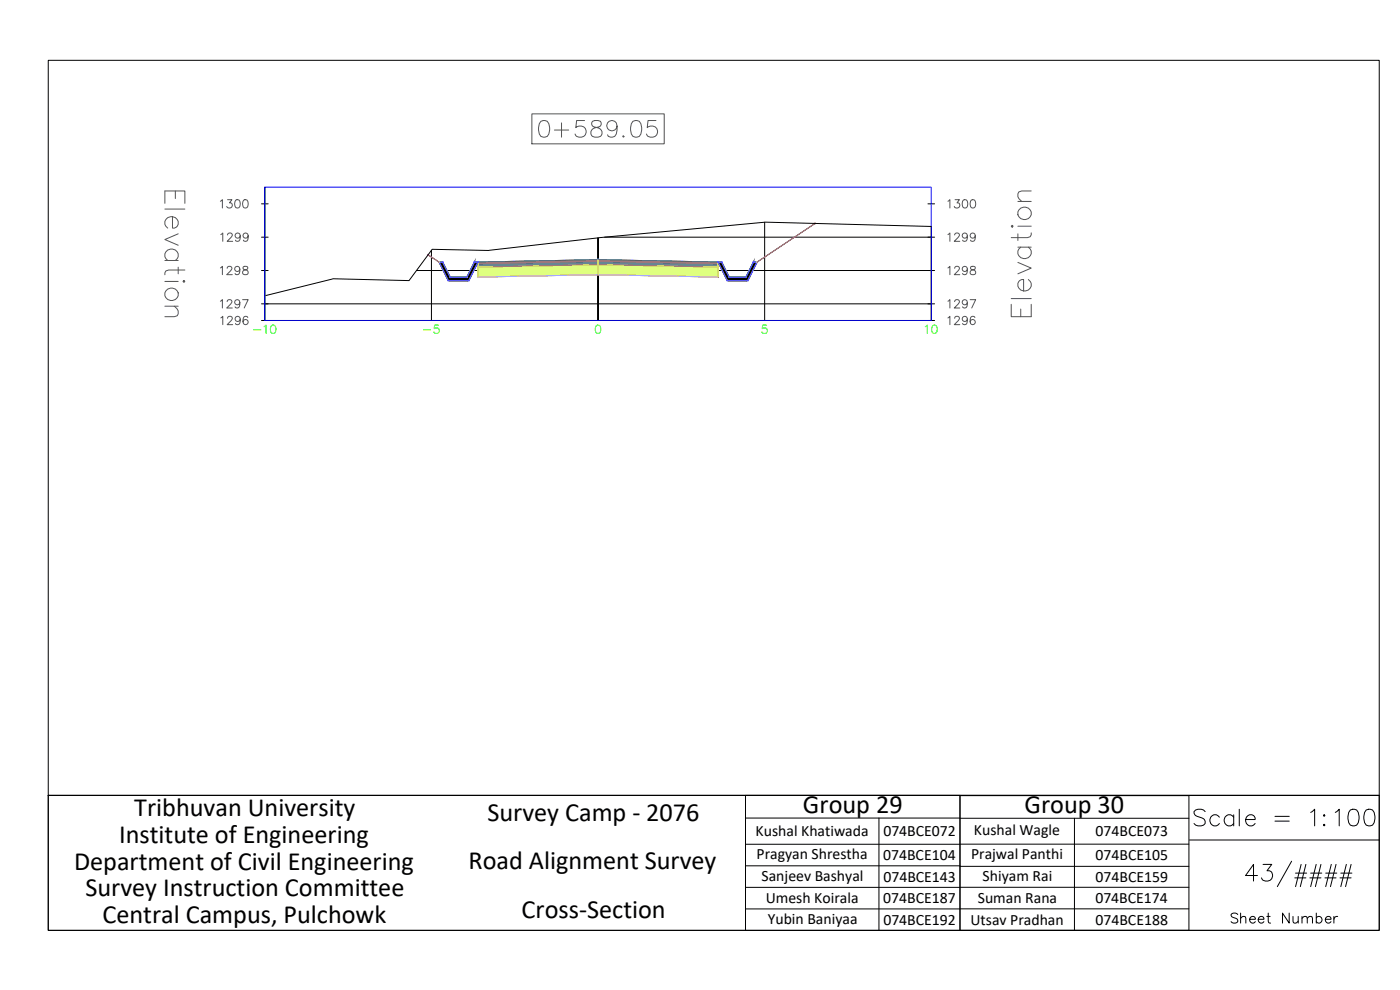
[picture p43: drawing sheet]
<svg xmlns="http://www.w3.org/2000/svg" width="420mm" height="297mm" viewBox="0 0 420 297" stroke-linecap="round" stroke-linejoin="round" font-family="sans-serif">
<defs><g id="words">
<text font-size="8.8" x="357" y="249.1">Scale = 1:100</text>
<g font-size="7.9">
<text x="40.3" y="244.7">Tribhuvan University</text>
<text x="241" y="244">Group 29</text>
<text x="307.5" y="244.1">Group 30</text>
<text x="146.3" y="246.4">Survey Camp - 2076</text>
<text x="35.7" y="252.8">Institute of Engineering</text>
<text x="22.2" y="261">Department of Civil Engineering</text>
<text x="140.6" y="260.7">Road Alignment Survey</text>
<text x="25.6" y="268.9">Survey Instruction Committee</text>
<text x="156.5" y="275.5">Cross-Section</text>
<text x="30.7" y="277.1">Central Campus, Pulchowk</text>
</g>
<text font-size="6.6" x="368.3" y="278.3">Sheet Number</text>
<g font-size="4.7">
<text x="226.8" y="251">Kushal Khatiwada</text>
<text x="265.1" y="250.9">074BCE072</text>
<text x="292.3" y="250.6">Kushal Wagle</text>
<text x="328.8" y="250.9">074BCE073</text>
<text x="227" y="257.7">Pragyan Shrestha</text>
<text x="291.4" y="257.8">Prajwal Panthi</text>
<text x="265" y="258">074BCE104</text>
<text x="328.8" y="258.1">074BCE105</text>
<text x="228.6" y="264.2">Sanjeev Bashyal</text>
<text x="265.1" y="264.5">074BCE143</text>
<text x="294.9" y="264.3">Shiyam Rai</text>
<text x="328.8" y="264.6">074BCE159</text>
<text x="229.8" y="271.1">Umesh Koirala</text>
<text x="265.1" y="271">074BCE187</text>
<text x="293.5" y="271">Suman Rana</text>
<text x="328.7" y="271">074BCE174</text>
<text x="230.4" y="277.1">Yubin Baniyaa</text>
<text x="265.1" y="277.4">074BCE192</text>
<text x="291.3" y="277.5">Utsav Pradhan</text>
<text x="328.8" y="277.4">074BCE188</text>
</g>
</g></defs>
<!-- layer: C-ANNO-VFRM -->
<path d="M76.1 99h2.2M79.2 98l.6-.5v2.5M81.5 97.7a.81 .81 0 0 1 1.2 .3 1.26 1.26 0 0 1-.8 2 1.6 1.6 0 0 1-.4-2.3zM127.1 99h2.1M131.6 97.5h-1.2l-.1 1.1a.88 .88 0 0 1 1.4 0 .88 .88 0 0 1-.2 1.3 .88 .88 0 0 1-1.3-.3M179 97.7a.82 .82 0 0 1 1.2 .3 1.26 1.26 0 0 1-.8 2 1.59 1.59 0 0 1-.4-2.3zM230.1 97.5h-1.2l-.1 1.1a.88 .88 0 0 1 1.3 0 .88 .88 0 0 1-.2 1.3 .88 .88 0 0 1-1.3-.3M277.7 98l.6-.5v2.5M280 97.7a.82 .82 0 0 1 1.1 .3 1.26 1.26 0 0 1-.8 2 1.59 1.59 0 0 1-.3-2.3z" fill="none" stroke="#0f0" stroke-width=".3"/>
<!-- layer: C-ROAD-SCTN-VIEW -->
<g fill="none" stroke="#545454" stroke-width=".3">
<path d="M159.6 34.2h39.7v9h-39.7zM162.3 36.4a1.63 1.63 0 0 1 2.4 .7 4.1 4.1 0 0 1-.5 3.8 1.63 1.63 0 0 1-2.3-.7 4.2 4.2 0 0 1 .4-3.8zM166.4 39h4.3M168.5 36.9v4.3M175.4 36.2h-2.3l-.3 2.1a1.77 1.77 0 0 1 2.7-.1 1.77 1.77 0 0 1-.3 2.7 1.77 1.77 0 0 1-2.6-.7M177.8 36.4a1.01 1.01 0 0 0 .5 1.7 2.07 2.07 0 0 1 2.4 2.1l-.3 .5a1.96 1.96 0 0 1-3.1-.5 1.61 1.61 0 0 1 1.5-1.9l.9-.2a1.02 1.02 0 0 0 .5-1.7l-.7-.2zM185.2 37.8a1.55 1.55 0 0 1-2.1 1.3 1.55 1.55 0 0 1-.6-2.4 1.55 1.55 0 0 1 2.5 .2 4.6 4.6 0 0 1-.5 4 1.49 1.49 0 0 1-2.2-.5M190 36.4a1.63 1.63 0 0 1 2.3 .7 4.1 4.1 0 0 1-.4 3.8 1.63 1.63 0 0 1-2.4-.7 4.2 4.2 0 0 1 .5-3.8zM196.9 36.2h-2.4l-.3 2.1a1.77 1.77 0 0 1 2.7-.1 1.77 1.77 0 0 1-.3 2.7 1.77 1.77 0 0 1-2.6-.7M52.6 57.3v2.3M68.3 59.9h1.3l-.7 1a.83 .83 0 0 1 .6 1.3 .83 .83 0 0 1-1.5-.3M187.1 40.7l-.2 .2 .2 .3 .2-.3"/>
<path d="M286.6 59.9h1.3l-.7 1a.83 .83 0 0 1 .6 1.3 .83 .83 0 0 1-1.4-.3M309.5 57.3h-2.9l-.8 .3-.3 .6v.8l1.1 1.4M49.5 61v-3.7h6v3.7M49.5 62.7h6M49.5 78.2h4M50.3 78.2a1.98 1.98 0 0 1 .6-3.5 1.98 1.98 0 0 1 2.6 2.3l-.9 1.2M51.8 65v3.4a1.72 1.72 0 0 0 1.8-1.7 1.72 1.72 0 0 0-1.8-1.7 1.89 1.89 0 0 0-2.2 1.1 1.89 1.89 0 0 0 .7 2.3M53.5 70.2l-4 1.7 4 1.7M66.1 60.4l.6-.5v2.5M66.3 70.4l.6-.5v2.5M68.3 70.5l.5-.6 .8 .2a.78 .78 0 0 1-.2 1.1l-1.2 1.2h1.6M70.8 60a.82 .82 0 0 1 1.2 .4 1.26 1.26 0 0 1-.9 2 1.59 1.59 0 0 1-.3-2.4z"/>
<path d="M72.1 70.7a.78 .78 0 0 1-1.1 .7 .78 .78 0 0 1-.3-1.2 .78 .78 0 0 1 1.3 .1 1.73 1.73 0 0 1-.6 2.1l-.6-.1-.1-.2M73.2 60a.82 .82 0 0 1 1.2 .4 1.26 1.26 0 0 1-.9 2 1.59 1.59 0 0 1-.3-2.4zM74.5 70.7a.78 .78 0 0 1-1.1 .7 .78 .78 0 0 1-.3-1.2 .78 .78 0 0 1 1.3 .1 1.73 1.73 0 0 1-.6 2.1l-.6-.1-.2-.2M284.5 70.4l.6-.5v2.5M284.5 60.4l.6-.5v2.5M286.5 70.5l.5-.6 .8 .2a.78 .78 0 0 1-.2 1.1l-1.2 1.2h1.7M289.1 60a.82 .82 0 0 1 1.2 .4 1.26 1.26 0 0 1-.8 2 1.61 1.61 0 0 1-.4-2.4zM290.3 70.7a.78 .78 0 0 1-1.1 .7 .78 .78 0 0 1-.3-1.2 .78 .78 0 0 1 1.3 .1 1.73 1.73 0 0 1-.6 2.1l-.6-.1-.1-.2M291.5 60a.82 .82 0 0 1 1.2 .4 1.26 1.26 0 0 1-.8 2 1.61 1.61 0 0 1-.4-2.4zM292.7 70.7a.78 .78 0 0 1-1.1 .7 .78 .78 0 0 1-.3-1.2 .78 .78 0 0 1 1.3 .1 1.73 1.73 0 0 1-.6 2.1l-.6-.1-.1-.2M303.5 67.9l.3-.3 .3 .3-.3 .3zM305.5 78.7l4 1.7-4 1.8"/>
<path d="M305.5 74.2h4M305.5 70.2v2M305.5 67.9h4M305.5 60.4h4M306.3 74.2a1.98 1.98 0 0 0 .6 3.4 1.98 1.98 0 0 0 2.6-2.3l-.9-1.1M309.5 69.9l-.3 1.1-.9 .3h-4.8M49.5 84.4h4M49.5 91.9h4M52.3 91.9l1.2 1.4v.9l-.3 .5-.9 .3h-2.8M53.5 80.2v2M54.9 84.4l.3-.2 .3 .2-.3 .3zM55.5 81h-4.9l-.8 .3-.3 1.1"/>
<path d="M66.1 90.4l.6-.5v2.5M66.1 80.4l.6-.5v2.5M66.3 95.4l.6-.5v2.5M68.2 90.5l.4-.6 .9 .2a.76 .76 0 0 1-.3 1.1l-1.2 1.2h1.7M68.2 80.5l.4-.6 .9 .2a.76 .76 0 0 1-.3 1.1l-1.2 1.2h1.7M68.3 95.5l.5-.6 .8 .2a.79 .79 0 0 1-.2 1.1l-1.2 1.2h1.6M72 90.7a.78 .78 0 0 1-1.1 .7 .78 .78 0 0 1-.3-1.2 .78 .78 0 0 1 1.3 .1 1.33 1.33 0 0 1-.9 2.1l-.4-.3M72 80.7a.78 .78 0 0 1-1.1 .7 .78 .78 0 0 1-.3-1.2 .78 .78 0 0 1 1.3 .1 1.33 1.33 0 0 1-.9 2.1l-.4-.3M72.1 95.7a.78 .78 0 0 1-1.1 .7 .78 .78 0 0 1-.3-1.2 .78 .78 0 0 1 1.3 .1 1.72 1.72 0 0 1-.6 2.1l-.6-.1-.1-.3M72.8 89.9h1.7l-1.2 2.5M73 80a.51 .51 0 0 0 .3 .9 .89 .89 0 0 1 1 .3 .89 .89 0 0 1-.1 1.1l-.8 .1a.72 .72 0 0 1-.6-.8 .72 .72 0 0 1 .7-.6l.5-.1a.5 .5 0 0 0 .2-.9zM74.4 95.3a.72 .72 0 0 0-.7-.4 .72 .72 0 0 0-.7 .5 1.47 1.47 0 0 0 .6 2 .78 .78 0 0 0 .9-.7 .78 .78 0 0 0-.7-.8 .78 .78 0 0 0-.9 .7"/>
<path d="M284.5 95.4l.6-.5v2.5M284.5 90.4l.6-.5v2.5M284.5 80.4l.6-.5v2.5M286.5 95.5l.5-.6 .8 .2a.79 .79 0 0 1-.2 1.1l-1.2 1.2h1.7M286.5 90.5l.5-.6 .8 .2a.78 .78 0 0 1-.2 1.1l-1.2 1.2h1.7M286.5 80.5l.5-.6 .8 .2a.78 .78 0 0 1-.2 1.1l-1.2 1.2h1.7M290.3 95.7a.78 .78 0 0 1-1.1 .7 .78 .78 0 0 1-.3-1.2 .78 .78 0 0 1 1.3 .1 1.72 1.72 0 0 1-.6 2.1l-.6-.1-.1-.3M290.3 90.7a.78 .78 0 0 1-1.1 .7 .78 .78 0 0 1-.3-1.2 .78 .78 0 0 1 1.3 .1 1.74 1.74 0 0 1-.6 2.1l-.6-.1-.1-.2M290.3 80.7a.78 .78 0 0 1-1.1 .7 .78 .78 0 0 1-.3-1.2 .78 .78 0 0 1 1.3 .1 1.73 1.73 0 0 1-.6 2.1l-.6-.1-.1-.2M291.2 89.9h1.6l-1.2 2.5M291.4 80a.51 .51 0 0 0 .2 .9 .9 .9 0 0 1 1 .3 .9 .9 0 0 1 0 1.1l-.9 .1a.72 .72 0 0 1-.6-.8 .72 .72 0 0 1 .8-.6l.4-.1a.51 .51 0 0 0 .3-.9zM292.6 95.3a.72 .72 0 0 0-.7-.4 .72 .72 0 0 0-.6 .5 1.47 1.47 0 0 0 .6 2 .78 .78 0 0 0 .8-.7 .78 .78 0 0 0-.7-.8 .78 .78 0 0 0-.8 .7"/>
<path d="M303.5 91.3v3.7h6v-3.7M303.5 89.6h6M306.3 92.7v2.3M308.6 83.9a1.98 1.98 0 0 1-.5 3.4 1.98 1.98 0 0 1-2.6-2.3 1.53 1.53 0 0 1 1.7-1.1v3.4"/>
<circle cx="307.4" cy="64" r="1.98"/>
<circle cx="51.5" cy="88.3" r="1.98"/>
</g>
<g fill="none" stroke="#000" stroke-width=".3">
<path d="M79.5 56.2v40M78.5 71.2h2M78.5 61.2h2M129.5 75.1v21.1M181.4 71.2h99.1M229.5 66.7v29.5M278.5 61.2h2M78.5 96.2h202M78.5 91.2h202M78.5 81.2h2M79.8 88.7l20.2-5.1 22.8 .6 6.9-9.4 17.2 .3a2060.3 2060.3 0 0 1 82.6-8.4l50 1.2v28.3M125 81.2h155.5"/>
<path d="M179.5 96.2v-24.8v24.8"/>
</g>
<path d="M79.5 56.2h200v40h-200z" fill="none" stroke="#00f" stroke-width=".3"/>
<g fill="#7f9fff" stroke="#7f9fff" stroke-width=".3">
<path d="M167 78.2l12.5-.3v.3z"/>
<path d="M156 78.6l11-.4h12.5z"/>
<path d="M179.5 77.9l12.5 .3h-12.5z"/>
<path d="M179.5 78.2h12.5l23.5 .4z"/>
<path d="M143.5 78.6h12.5l11-.4zM143.5 78.6h12.5l-12.5 .3z"/>
<path d="M179.5 78.2l23.5 .4h12.5zM203 78.6h12.5v.3z"/>
</g>
<path d="M143.5 78.6l36-.7v.3l-36 .7zM179.5 77.9l36 .7v.3l-36-.7z" fill="none" stroke="#5c73b8" stroke-width=".3"/>
<g fill="#ffdf7f" stroke="#ffdf7f" stroke-width=".3">
<path d="M167 78.4l12.5-.2v.2z"/>
<path d="M156 78.9l11-.5h12.5z"/>
<path d="M179.5 78.2l12.5 .2h-12.5z"/>
<path d="M179.5 78.4h12.5l23.5 .5z"/>
<path d="M143.5 78.9h12.5l11-.5zM143.5 78.9h12.5l-12.5 .2z"/>
<path d="M179.5 78.4l23.5 .5h12.5zM203 78.9h12.5v.2z"/>
</g>
<path d="M143.5 78.9l36-.7v.2l-36 .7zM179.5 78.2l36 .7v.2l-36-.7z" fill="none" stroke="#b8a15c" stroke-width=".3"/>
<g fill="#4a8395" stroke="#4a8395" stroke-width=".3">
<path d="M143.5 79.1l36-.7v.7z"/>
<path d="M143.5 79.1h36v.3z"/>
<path d="M179.5 78.4l36 .7h-36z"/>
<path d="M179.5 79.1h36v.3z"/>
<path d="M143.5 79.1v.3h36zM143.5 79.4h36l-36 .7z"/>
<path d="M179.5 79.1v.3h36zM179.5 79.4h36v.7z"/>
</g>
<path d="M143.5 79.1l36-.7v1l-36 .7zM179.5 78.4l36 .7v1l-36-.7z" fill="none" stroke="#4a7095" stroke-width=".3"/>
<g fill="#dfff7f" stroke="#dfff7f" stroke-width=".3">
<path d="M143.5 80.1l36-.7v.7z"/>
<path d="M143.5 80.1h36v2.3z"/>
<path d="M179.5 79.4l36 .7h-36z"/>
<path d="M179.5 80.1h36v2.3z"/>
<path d="M143.5 80.1v2.3h36zM143.5 82.4h36l-36 .7z"/>
<path d="M179.5 80.1v2.3h36zM179.5 82.4h36v.7z"/>
</g>
<path d="M179.5 79.4l36 .7v3l-36-.7zM143.5 80.1l36-.7v3l-36 .7z" fill="none" stroke="#a5dd00" stroke-width=".3"/>
<path d="M179.3 77.7l.4 .4M179.7 77.7l-.4 .4" fill="none" stroke="#0ff" stroke-width=".3"/>
<g fill="none" stroke="#f00" stroke-width=".3">
<circle cx="143.5" cy="78.6" r=".15"/>
<circle cx="215.5" cy="78.6" r=".15"/>
</g>
<g fill="none" stroke="#d0d" stroke-width=".3">
<circle cx="128.5" cy="76.5" r=".15"/>
<circle cx="131.8" cy="78.6" r=".15"/>
<circle cx="132.9" cy="78.6" r=".15"/>
<circle cx="142.4" cy="78.6" r=".15"/>
<circle cx="143.5" cy="79.1" r=".15"/>
<circle cx="143.5" cy="78.6" r=".15"/>
<circle cx="179.5" cy="78.4" r=".15"/>
<circle cx="179.5" cy="79.4" r=".15"/>
<circle cx="179.5" cy="78.2" r=".15"/>
<circle cx="215.5" cy="79.1" r=".15"/>
<circle cx="215.5" cy="78.6" r=".15"/>
<circle cx="216.6" cy="78.6" r=".15"/>
<circle cx="226.1" cy="78.6" r=".15"/>
<circle cx="227.2" cy="78.6" r=".15"/>
<circle cx="244.6" cy="67" r=".15"/>
<circle cx="143.5" cy="80.1" r=".15"/>
<circle cx="143.5" cy="83.1" r=".15"/>
<circle cx="179.5" cy="82.4" r=".15"/>
<circle cx="215.5" cy="80.1" r=".15"/>
<circle cx="215.5" cy="83.1" r=".15"/>
</g>
<g fill="none" stroke="#ff7f7f" stroke-width=".3">
<circle cx="143.5" cy="78.9" r=".15"/>
<circle cx="215.5" cy="78.9" r=".15"/>
</g>
<path d="M244.6 67l-17.4 11.6h-1.1l-2.2 4.5h-5.1l-2.2-4.5a957.5 957.5 0 0 0-74.2 0l-2.3 4.5h-5l-2.2-4.5h-1.2l-3.2-2.1" fill="none" stroke="#7f9fff" stroke-width=".3"/>
<path d="M143.5 78.6l36-.7 36 .7" fill="none" stroke="#396472" stroke-width=".3"/>
<path d="M143.5 78.9l36-.7 36 .7" fill="none" stroke="#95704a" stroke-width=".3"/>
<path d="M143.5 79.1l36-.7 36 .7" fill="none" stroke="#b8735c" stroke-width=".3"/>
<path d="M143.5 80.1l36-.7 36 .7" fill="none" stroke="#b88a5c" stroke-width=".3"/>
<path d="M143.5 83.1l36-.7 36 .7" fill="none" stroke="#ffdf7f" stroke-width=".3"/>
<path d="M128.5 76.5l3.2 2.1 2.8 5.7h6.2l2.8-5.7M244.6 67l-17.4 11.6-2.8 5.7h-6.1l-2.8-5.7M143.5 83.1l36-.7 36 .7" fill="none" stroke="#f0f" stroke-width=".3"/>
<path d="M143.5 78.6v4.5M179.5 77.9v4.5M215.5 78.6v4.5" fill="none" stroke="#ff0" stroke-width=".3"/>
<g fill="#000" stroke="#000" stroke-width=".3">
<path d="M131.7 78.6l3.4 4.5-2.2-4.5zM131.7 78.6l3.4 4.5h-1.1z"/>
<path d="M142.4 78.6l-1.2 4.5 2.3-4.5zM142.4 78.6l-1.2 4.5h-1.1z"/>
<path d="M215.5 78.6l3.3 4.5-2.2-4.5zM215.5 78.6l3.3 4.5h-1.1z"/>
<path d="M226.1 78.6l-1.1 4.5 2.2-4.5zM226.1 78.6l-1.1 4.5h-1.1z"/>
<path d="M134 83.1l6.7 1.2 .5-1.2zM134 83.1l6.7 1.2h-6.2z"/>
<path d="M217.7 83.1l6.7 1.2 .6-1.2zM217.7 83.1l6.7 1.2h-6.1z"/>
</g>
<path d="M131.7 78.6h1.2l2.2 4.5h5l2.3-4.5h1.1l-2.8 5.7h-6.2zM215.5 78.6h1.1l2.2 4.5h5.1l2.2-4.5h1.1l-2.8 5.7h-6.1z" fill="none" stroke="#dd6e00" stroke-width=".3"/>
<g fill="none" stroke="#dcdcdc" stroke-width=".3">
<path d="M131.7 78.5l-.1 .2M131.8 78.5l.1 .1M131.9 78.7l-.2 .1M227.1 78.5v.2M227.2 78.5l.2 .1M227.3 78.7l-.2 .1M134.5 84.1l-.1 .2M134.6 84.1l.1 .2M134.7 84.3l-.2 .1M135 83v.2M135.1 83l.2 .1M135.2 83.2l-.2 .1"/>
<path d="M140 83v.2M140.1 83l.2 .1M140.2 83.2l-.2 .1M140.6 84.1l-.1 .2M140.7 84.1l.1 .2M140.8 84.3l-.2 .1M218.2 84.1l-.1 .2M218.3 84.1l.1 .2M218.4 84.3l-.2 .1M218.8 83l-.1 .2M218.9 83l.1 .1M219 83.2l-.2 .1"/>
<path d="M223.8 83l-.1 .2M223.9 83l.1 .1M224 83.2l-.2 .1M224.3 84.1v.2M224.4 84.1l.2 .2M224.5 84.3l-.2 .1"/>
</g>
<path d="M131.7 78.6h1.2l2.2 4.5h5l2.3-4.5h1.1l-2.8 5.7h-6.2zM215.5 78.6h1.1l2.2 4.5h5.1l2.2-4.5h1.1l-2.8 5.7h-6.1z" fill="none" stroke="#007fff" stroke-width=".3"/>
<path d="M128.5 76.5l3.2 2.1M244.6 67l-17.4 11.6" fill="none" stroke="#ff3f00" stroke-width=".3"/>
<!-- layer: 0 -->
<g fill="none" stroke="#000" stroke-width=".3">
<path d="M14.5 18.1h399.4v220.6h-399.4zM14.5 238.7h399.4v40.4h-399.4zM223.7 238.7h64.4v40.5h-64.4zM288.1 238.7h68.7v40.5h-68.7zM223.7 245.4h64.4M223.7 259.8h64.4M263.8 245.4v33.8M288.1 245.5h68.7M288.1 259.9h68.7M322.5 245.5v33.7M356.8 253.3h-133.1M357 252h56.9"/>
<path d="M379.1 259.4h2.6l-1.5 1.9a1.61 1.61 0 0 1 1.7 1.8 1.61 1.61 0 0 1-2.1 1.3l-.7-.3-.5-.7M387.6 258.4l-4.3 7.6M390.5 259.4l-1.7 6.6M391.9 259.4l-1.7 6.6M395 259.4l-1.7 6.6M396.4 259.4l-1.6 6.6M399.5 259.4l-1.6 6.6M401 259.4l-1.7 6.6M404.1 259.4l-1.7 6.6M405.5 259.4l-1.7 6.6M223.7 266.2h64.4M223.7 272.7h64.4"/>
<path d="M288.1 266.2h68.7M288.1 272.7h68.7M377.4 262.7h-3.6l2.4-3.3v5M388.6 263.4h3.3M388.8 262h3.3M393.1 263.4h3.3M393.3 262h3.4M397.6 263.4h3.4M397.9 262h3.3M402.1 263.4h3.4M402.4 262h3.3"/>
</g>
<use href="#words"/>
</svg>
